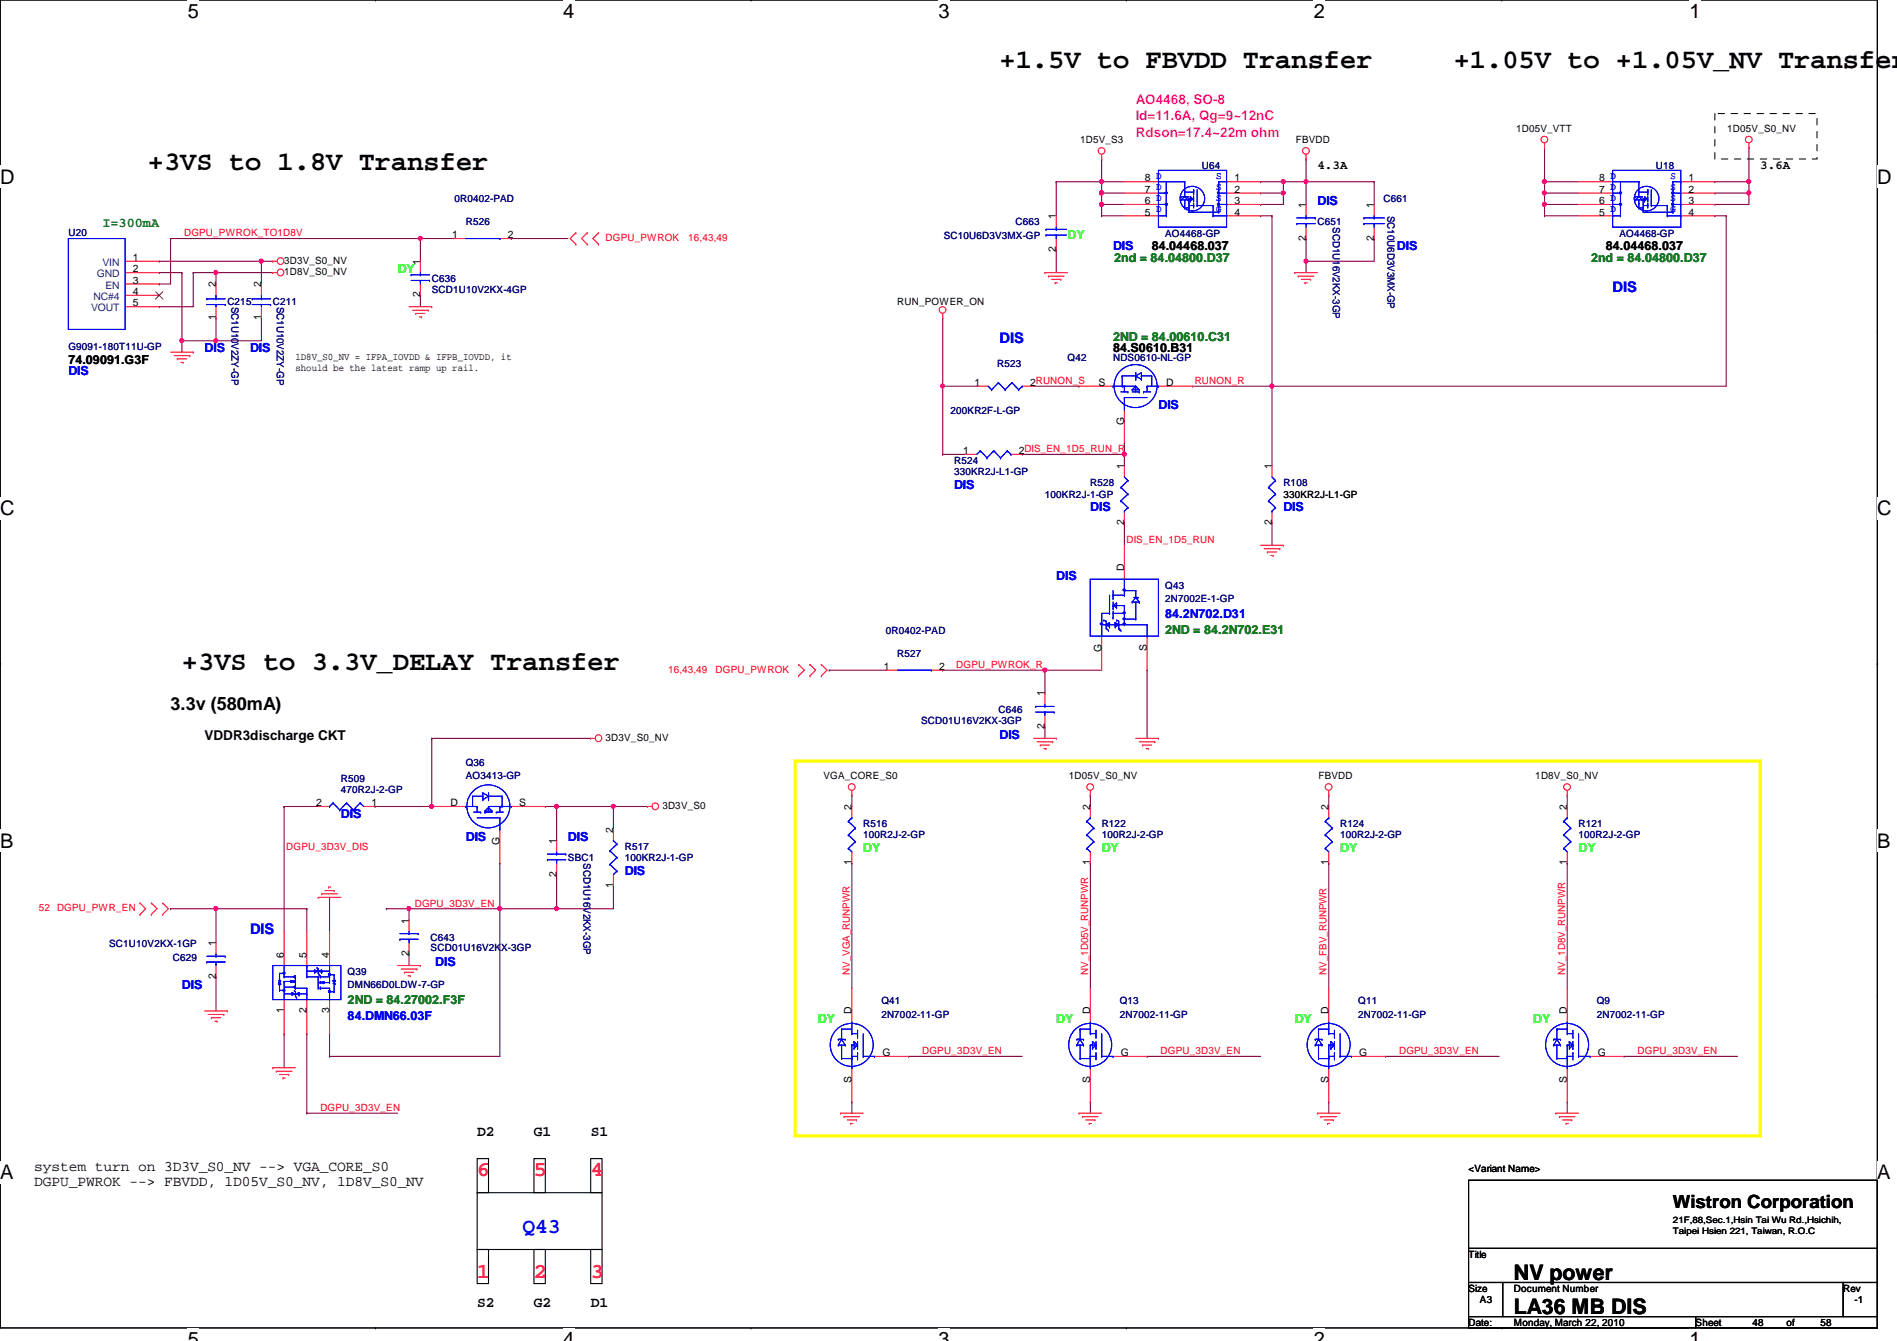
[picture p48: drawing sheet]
<svg xmlns="http://www.w3.org/2000/svg" width="297mm" height="210mm" viewBox="0 0 297 210" stroke-linecap="round" stroke-linejoin="round" font-family="sans-serif">
<defs><g id="words">
<g font-size="4.2">
<text x="156.5" y="10.7">+1.5V to FBVDD Transfer</text>
<text x="227.6" y="10.7">+1.05V to +1.05V_NV Transfer</text>
<text x="23.2" y="26.7">+3VS to 1.8V Transfer</text>
<text x="28.5" y="104.9">+3VS to 3.3V_DELAY Transfer</text>
</g>
<g font-size="3.3" fill="#f00">
<text x="74.7" y="184.1">6</text>
<text x="83.6" y="184.1">5</text>
<text x="92.5" y="184.1">4</text>
<text x="74.7" y="200.1">1</text>
<text x="83.6" y="200.1">2</text>
<text x="92.5" y="200.1">3</text>
</g>
<text font-size="3.3" fill="#00f" x="81.8" y="193">Q43</text>
<g font-size="3.3">
<text x="237.1" y="200.3">NV power</text>
<text x="237.1" y="205.7">LA36 MB DIS</text>
</g>
<g font-size="3.1">
<text x="29.4" y="2.8">5</text>
<text x="88.2" y="2.8">4</text>
<text x="147" y="2.8">3</text>
<text x="205.7" y="2.8">2</text>
<text x="264.5" y="2.8">1</text>
<text x="0" y="28.7">D</text>
<text x="294" y="28.7">D</text>
<text x="0" y="80.7">C</text>
<text x="294" y="80.7">C</text>
<text x="0" y="132.7">B</text>
<text x="294" y="132.7">B</text>
<text x="0" y="184.6">A</text>
<text x="294" y="184.6">A</text>
<text x="29.4" y="210.7">5</text>
<text x="88.2" y="210.7">4</text>
<text x="147" y="210.7">3</text>
<text x="205.7" y="210.7">2</text>
<text x="264.5" y="210.7">1</text>
</g>
<g font-size="2.8">
<text x="26.7" y="111.1">3.3v (580mA)</text>
<text x="262" y="189.1">Wistron Corporation</text>
</g>
<g font-size="2.3" fill="#00f">
<text x="252.5" y="45.7">DIS</text>
<text x="156.5" y="53.7">DIS</text>
<text x="175.3" y="92.5">.</text>
<text x="171.8" y="97.9">.</text>
<text x="175.3" y="96.1">.</text>
<text x="175.3" y="97">.</text>
<text x="175.3" y="97.9">.</text>
<text x="39.2" y="146.1">DIS</text>
</g>
<g font-size="2.3">
<text x="74.7" y="177.9">D2</text>
<text x="83.6" y="177.9">G1</text>
<text x="92.5" y="177.9">S1</text>
<text x="5.4" y="183.2">system turn on 3D3V_S0_NV --&gt; VGA_CORE_S0</text>
<text x="5.4" y="185.7">DGPU_PWROK --&gt; FBVDD, 1D05V_S0_NV, 1D8V_S0_NV</text>
<text x="74.7" y="204.6">S2</text>
<text x="83.6" y="204.6">G2</text>
<text x="92.5" y="204.6">D1</text>
</g>
<g font-size="2.1" fill="#f0f">
<text x="177.8" y="16.2">AO4468, SO-8</text>
<text x="177.8" y="18.8">Id=11.6A, Qg=9~12nC</text>
<text x="177.8" y="21.4">Rdson=17.4~22m ohm</text>
</g>
<text font-size="2.1" fill="#008000" x="16" y="35.5">I=300mA</text>
<text font-size="2.1" x="32" y="115.8">VDDR3discharge CKT</text>
<g font-size="1.9">
<text x="206.3" y="26.5">4.3A</text>
<text x="275.6" y="26.5">3.6A</text>
<text x="180.3" y="39.2">84.04468.037</text>
<text x="251.5" y="39.2">84.04468.037</text>
<text x="10.7" y="56.9">74.09091.G3F</text>
<text x="174.3" y="55.2">84.S0610.B31</text>
</g>
<g font-size="1.9" fill="#00f">
<text x="206.3" y="32">DIS</text>
<text x="174.3" y="39.2">DIS</text>
<text x="218.7" y="39.2">DIS</text>
<text x="10.7" y="58.7">DIS</text>
<text x="32" y="55.2">DIS</text>
<text x="39.2" y="55.2">DIS</text>
<text x="181.4" y="64.1">DIS</text>
<text x="149.4" y="76.5">DIS</text>
<text x="170.7" y="80.1">DIS</text>
<text x="201" y="80.1">DIS</text>
<text x="165.4" y="90.7">DIS</text>
<text x="182.5" y="96.8">84.2N702.D31</text>
<text x="156.5" y="115.6">DIS</text>
<text x="53.4" y="128.1">DIS</text>
<text x="72.9" y="131.6">DIS</text>
<text x="88.9" y="131.6">DIS</text>
<text x="97.8" y="136.9">DIS</text>
<text x="28.5" y="154.7">DIS</text>
<text x="68.2" y="151.2">DIS</text>
<text x="54.4" y="159.7">84.DMN66.03F</text>
</g>
<g font-size="1.9" fill="#0f0">
<text x="167.2" y="37.4">DY</text>
<text x="62.3" y="42.7">DY</text>
<text x="135.2" y="133.4">DY</text>
<text x="172.5" y="133.4">DY</text>
<text x="209.8" y="133.4">DY</text>
<text x="247.2" y="133.4">DY</text>
<text x="128.1" y="160.1">DY</text>
<text x="165.4" y="160.1">DY</text>
<text x="202.7" y="160.1">DY</text>
<text x="240.1" y="160.1">DY</text>
</g>
<g font-size="1.9" fill="#008000">
<text x="174.5" y="40.9">2nd = 84.04800.D37</text>
<text x="249.1" y="40.9">2nd = 84.04800.D37</text>
<text x="174.3" y="53.4">2ND = 84.00610.C31</text>
<text x="182.5" y="99.3">2ND = 84.2N702.E31</text>
<text x="54.4" y="157.2">2ND = 84.27002.F3F</text>
</g>
<g font-size="1.6">
<text x="169.1" y="22.4">1D5V_S3</text>
<text x="202.9" y="22.4">FBVDD</text>
<text x="237.4" y="20.7">1D05V_VTT</text>
<text x="270.5" y="20.7">1D05V_S0_NV</text>
<text x="179.3" y="28.4">8 D</text>
<text x="193.3" y="28.4">1</text>
<text x="250.4" y="28.4">8 D</text>
<text x="264.4" y="28.4">1</text>
<text x="165.4" y="34.3" transform="rotate(-90 165.4 34.3)">1</text>
<text x="179.3" y="33.7">5</text>
<text x="179.3" y="32">6</text>
<text x="179.3" y="30.2">7</text>
<text x="193.3" y="30.2">2</text>
<text x="193.3" y="32">3</text>
<text x="193.3" y="33.7">4</text>
<text x="204.5" y="32.6" transform="rotate(-90 204.5 32.6)">1</text>
<text x="215.1" y="32.6" transform="rotate(-90 215.1 32.6)">1</text>
<text x="250.4" y="33.7">5</text>
<text x="250.4" y="32">6</text>
<text x="250.4" y="30.2">7</text>
<text x="264.4" y="30.2">2</text>
<text x="264.4" y="32">3</text>
<text x="264.4" y="33.7">4</text>
<text x="20.8" y="40.9">1</text>
<text x="44.5" y="41.3">3D3V_S0_NV</text>
<text x="65.8" y="41.4" transform="rotate(-90 65.8 41.4)">1</text>
<text x="70.8" y="37.3">1</text>
<text x="79.5" y="37.3">2</text>
<text x="165.4" y="39.5" transform="rotate(-90 165.4 39.5)">2</text>
<text x="204.5" y="37.7" transform="rotate(-90 204.5 37.7)">2</text>
<text x="215.1" y="37.7" transform="rotate(-90 215.1 37.7)">2</text>
<text x="20.8" y="42.6">2</text>
<text x="20.8" y="44.4">3</text>
<text x="20.8" y="46.2">4</text>
<text x="20.8" y="48">5</text>
<text x="33.8" y="45" transform="rotate(-90 33.8 45)">2</text>
<text x="40.9" y="45" transform="rotate(-90 40.9 45)">2</text>
<text x="44.5" y="43.1">1D8V_S0_NV</text>
<text x="65.8" y="46.6" transform="rotate(-90 65.8 46.6)">2</text>
<text x="140.5" y="47.7">RUN_POWER_ON</text>
<text x="33.8" y="50.1" transform="rotate(-90 33.8 50.1)">1</text>
<text x="40.9" y="50.1" transform="rotate(-90 40.9 50.1)">1</text>
<text x="46.3" y="56.3">1D8V_S0_NV = IFPA_IOVDD &amp; IFPB_IOVDD, it</text>
<text x="46.3" y="58">should be the latest ramp up rail.</text>
<text x="152.6" y="60.4">1</text>
<text x="161.3" y="60.4">2RUNON_S</text>
<text x="172" y="60.4">S</text>
<text x="182.6" y="60.4">D</text>
<text x="150.8" y="71.1">1</text>
<text x="159.5" y="71.1">2DIS_EN_1D5_RUN_R</text>
<text x="176" y="66.5" transform="rotate(-90 176 66.5)">G</text>
<text x="176" y="73.4" transform="rotate(-90 176 73.4)">1</text>
<text x="199.1" y="73.4" transform="rotate(-90 199.1 73.4)">1</text>
<text x="201" y="77.9">330KR2J-L1-GP</text>
<text x="176" y="82.1" transform="rotate(-90 176 82.1)">2</text>
<text x="199.1" y="82.1" transform="rotate(-90 199.1 82.1)">2</text>
<text x="176" y="89.5" transform="rotate(-90 176 89.5)">D</text>
<text x="179.6" y="101.9" transform="rotate(-90 179.6 101.9)">S</text>
<text x="138.4" y="104.9">1</text>
<text x="147.1" y="104.9">2</text>
<text x="172.5" y="102.1" transform="rotate(-90 172.5 102.1)">G</text>
<text x="163.6" y="109" transform="rotate(-90 163.6 109)">1</text>
<text x="94.8" y="116">3D3V_S0_NV</text>
<text x="163.6" y="114.1" transform="rotate(-90 163.6 114.1)">2</text>
<text x="128.9" y="122">VGA_CORE_S0</text>
<text x="167.3" y="122">1D05V_S0_NV</text>
<text x="206.5" y="122">FBVDD</text>
<text x="240.4" y="122">1D8V_S0_NV</text>
<text x="49.5" y="126.2">2</text>
<text x="58.2" y="126.2">1</text>
<text x="70.6" y="126.2">D</text>
<text x="81.3" y="126.2">S</text>
<text x="96" y="130.3" transform="rotate(-90 96 130.3)">2</text>
<text x="103.7" y="126.6">3D3V_S0</text>
<text x="133.3" y="126.8" transform="rotate(-90 133.3 126.8)">2</text>
<text x="170.7" y="126.8" transform="rotate(-90 170.7 126.8)">2</text>
<text x="208" y="126.8" transform="rotate(-90 208 126.8)">2</text>
<text x="245.4" y="126.8" transform="rotate(-90 245.4 126.8)">2</text>
<text x="78.2" y="132.3" transform="rotate(-90 78.2 132.3)">G</text>
<text x="87.1" y="137.2" transform="rotate(-90 87.1 137.2)">2</text>
<text x="87.1" y="132.1" transform="rotate(-90 87.1 132.1)">1</text>
<text x="133.3" y="135.5" transform="rotate(-90 133.3 135.5)">1</text>
<text x="170.7" y="135.5" transform="rotate(-90 170.7 135.5)">1</text>
<text x="208" y="135.5" transform="rotate(-90 208 135.5)">1</text>
<text x="245.4" y="135.5" transform="rotate(-90 245.4 135.5)">1</text>
<text x="96" y="139" transform="rotate(-90 96 139)">1</text>
<text x="33.8" y="148.1" transform="rotate(-90 33.8 148.1)">1</text>
<text x="44.4" y="149.9" transform="rotate(-90 44.4 149.9)">6</text>
<text x="48" y="149.9" transform="rotate(-90 48 149.9)">5</text>
<text x="51.6" y="149.9" transform="rotate(-90 51.6 149.9)">4</text>
<text x="64" y="149.7" transform="rotate(-90 64 149.7)">2</text>
<text x="64" y="144.6" transform="rotate(-90 64 144.6)">1</text>
<text x="33.8" y="153.2" transform="rotate(-90 33.8 153.2)">2</text>
<text x="44.4" y="158.6" transform="rotate(-90 44.4 158.6)">1</text>
<text x="48" y="158.6" transform="rotate(-90 48 158.6)">2</text>
<text x="51.6" y="158.6" transform="rotate(-90 51.6 158.6)">3</text>
<text x="133.3" y="158.8" transform="rotate(-90 133.3 158.8)">D</text>
<text x="170.7" y="158.8" transform="rotate(-90 170.7 158.8)">D</text>
<text x="208" y="158.8" transform="rotate(-90 208 158.8)">D</text>
<text x="245.4" y="158.8" transform="rotate(-90 245.4 158.8)">D</text>
<text x="138.2" y="165.3">G</text>
<text x="175.5" y="165.3">G</text>
<text x="212.8" y="165.3">G</text>
<text x="250.2" y="165.3">G</text>
<text x="133.3" y="169.5" transform="rotate(-90 133.3 169.5)">S</text>
<text x="170.7" y="169.5" transform="rotate(-90 170.7 169.5)">S</text>
<text x="208" y="169.5" transform="rotate(-90 208 169.5)">S</text>
<text x="245.4" y="169.5" transform="rotate(-90 245.4 169.5)">S</text>
<text x="230" y="183.5">&lt;Variant Name&gt;</text>
<text x="230" y="196.8">Title</text>
<text x="230" y="202.2">Size</text>
<text x="231.7" y="204">A3</text>
<text x="237.1" y="202.2">Document Number</text>
<text x="288.6" y="202.2">Rev</text>
<text x="290.4" y="204">-1</text>
<text x="230" y="207.5">Date:</text>
<text x="237.1" y="207.5">Monday, March 22, 2010</text>
<text x="265.5" y="207.5">Sheet</text>
<text x="274.4" y="207.5">48</text>
<text x="279.7" y="207.5">of</text>
<text x="285.1" y="207.5">58</text>
</g>
<g font-size="1.6" fill="#00f">
<text x="181.1" y="29.7">D</text>
<text x="181.1" y="28.1">D</text>
<text x="190.5" y="28.1">S</text>
<text x="190.5" y="29.7">S</text>
<text x="252.2" y="29.7">D</text>
<text x="252.2" y="28.1">D</text>
<text x="261.6" y="28.1">S</text>
<text x="261.6" y="29.7">S</text>
<text x="181.1" y="33.2">D</text>
<text x="181.1" y="31.5">D</text>
<text x="190.5" y="31.5">S</text>
<text x="190.5" y="33.2">G</text>
<text x="252.2" y="33.2">D</text>
<text x="252.2" y="31.5">D</text>
<text x="261.6" y="31.5">S</text>
<text x="261.6" y="33.2">G</text>
</g>
<g font-size="1.6" fill="#000080">
<text x="188.2" y="26.5">U64</text>
<text x="259.3" y="26.5">U18</text>
<text x="71.2" y="31.7">0R0402-PAD</text>
<text x="72.9" y="35.2">R526</text>
<text x="159" y="35.2">C663</text>
<text x="206.3" y="35.2">C651</text>
<text x="208.7" y="35.6" transform="rotate(90 208.7 35.6)">SCD1U16V2KX-3GP</text>
<text x="216.6" y="31.7">C661</text>
<text x="217.3" y="33.8" transform="rotate(90 217.3 33.8)">SC10U6D3V3MX-GP</text>
<text x="10.7" y="37">U20</text>
<text x="147.8" y="37.3">SC10U6D3V3MX-GP</text>
<text x="182.5" y="37.2">AO4468-GP</text>
<text x="253.6" y="37.2">AO4468-GP</text>
<text x="35.6" y="47.7">C215</text>
<text x="42.7" y="47.7">C211</text>
<text x="67.6" y="44.1">C636</text>
<text x="67.6" y="45.9">SCD1U10V2KX-4GP</text>
<text x="36.2" y="48" transform="rotate(90 36.2 48)">SC1U10V2ZY-GP</text>
<text x="43.3" y="48" transform="rotate(90 43.3 48)">SC1U10V2ZY-GP</text>
<text x="10.7" y="54.8">G9091-180T11U-GP</text>
<text x="156.2" y="57.4">R523</text>
<text x="167.2" y="56.6">Q42</text>
<text x="174.3" y="56.6">NDS0610-NL-GP</text>
<text x="148.8" y="64.7">200KR2F-L-GP</text>
<text x="149.4" y="72.6">R524</text>
<text x="149.4" y="74.3">330KR2J-L1-GP</text>
<text x="163.6" y="77.9">100KR2J-1-GP</text>
<text x="170.7" y="76.1">R528</text>
<text x="201" y="76.1">R108</text>
<text x="182.5" y="92.1">Q43</text>
<text x="182.5" y="94.2">2N7002E-1-GP</text>
<text x="138.7" y="99.2">0R0402-PAD</text>
<text x="140.5" y="102.8">R527</text>
<text x="144.2" y="113.3">SCD01U16V2KX-3GP</text>
<text x="156.3" y="111.7">C646</text>
<text x="72.9" y="119.8">Q36</text>
<text x="53.4" y="122.3">R509</text>
<text x="53.4" y="124.1">470R2J-2-GP</text>
<text x="72.9" y="122">AO3413-GP</text>
<text x="135.2" y="129.5">R516</text>
<text x="135.2" y="131.2">100R2J-2-GP</text>
<text x="172.5" y="129.5">R122</text>
<text x="172.5" y="131.2">100R2J-2-GP</text>
<text x="209.8" y="129.5">R124</text>
<text x="209.8" y="131.2">100R2J-2-GP</text>
<text x="247.2" y="129.5">R121</text>
<text x="247.2" y="131.2">100R2J-2-GP</text>
<text x="88.9" y="134.8">SBC1</text>
<text x="91.4" y="135.1" transform="rotate(90 91.4 135.1)">SCD1U16V2KX-3GP</text>
<text x="97.8" y="133">R517</text>
<text x="97.8" y="134.8">100KR2J-1-GP</text>
<text x="17.1" y="148.3">SC1U10V2KX-1GP</text>
<text x="67.4" y="147.2">C643</text>
<text x="67.4" y="148.8">SCD01U16V2KX-3GP</text>
<text x="27" y="150.5">C629</text>
<text x="54.4" y="152.6">Q39</text>
<text x="54.4" y="154.7">DMN66D0LDW-7-GP</text>
<text x="138" y="157.2">Q41</text>
<text x="138" y="159.3">2N7002-11-GP</text>
<text x="175.3" y="157.2">Q13</text>
<text x="175.3" y="159.3">2N7002-11-GP</text>
<text x="212.7" y="157.2">Q11</text>
<text x="212.7" y="159.3">2N7002-11-GP</text>
<text x="250" y="157.2">Q9</text>
<text x="250" y="159.3">2N7002-11-GP</text>
</g>
<g font-size="1.6" fill="#004080">
<text x="16" y="41.6">VIN</text>
<text x="14.6" y="46.9">NC#4</text>
<text x="15.2" y="43.4">GND</text>
<text x="16.5" y="45.2">EN</text>
<text x="14.3" y="48.7">VOUT</text>
</g>
<g font-size="1.6" fill="#f00">
<text x="28.8" y="37">DGPU_PWROK_TO1D8V</text>
<text x="94.8" y="37.7">DGPU_PWROK</text>
<text x="107.8" y="37.7">16,43,49</text>
<text x="187.1" y="60.1">RUNON_R</text>
<text x="176.4" y="85">DIS_EN_1D5_RUN</text>
<text x="104.6" y="105.3">16,43,49</text>
<text x="112.1" y="105.3">DGPU_PWROK</text>
<text x="149.7" y="104.6">DGPU_PWROK_R</text>
<text x="44.8" y="133">DGPU_3D3V_DIS</text>
<text x="6.1" y="142.6">52 DGPU_PWR_EN</text>
<text x="64.9" y="141.9">DGPU_3D3V_EN</text>
<text x="133.1" y="152.6" transform="rotate(-90 133.1 152.6)">NV_VGA_RUNPWR</text>
<text x="170.4" y="152.6" transform="rotate(-90 170.4 152.6)">NV_1D05V_RUNPWR</text>
<text x="207.7" y="152.6" transform="rotate(-90 207.7 152.6)">NV_FBV_RUNPWR</text>
<text x="245.1" y="152.6" transform="rotate(-90 245.1 152.6)">NV_1D8V_RUNPWR</text>
<text x="144.4" y="165">DGPU_3D3V_EN</text>
<text x="181.7" y="165">DGPU_3D3V_EN</text>
<text x="219.1" y="165">DGPU_3D3V_EN</text>
<text x="256.4" y="165">DGPU_3D3V_EN</text>
<text x="50.2" y="173.9">DGPU_3D3V_EN</text>
</g>
<g font-size="1.4">
<text x="262" y="191.4">21F,88,Sec.1,Hsin Tai Wu Rd.,Hsichih,</text>
<text x="262" y="193.2">Taipei Hsien 221, Taiwan, R.O.C</text>
</g>
</g></defs>
<path d="M0 0h294v207.9h-294z" fill="none" stroke="#000" stroke-width=".17"/>
<g fill="#fff">
<path d="M29.4 0h1.8v3.5h-1.8z"/>
<path d="M29.4 207.9h1.8v2h-1.8z"/>
</g>
<path d="M58.8 0h.1M58.8 207.9h.1" fill="none" stroke="#000" stroke-width=".17"/>
<g fill="#fff">
<path d="M88.2 0h1.7v3.5h-1.7z"/>
<path d="M88.2 207.9h1.7v2h-1.7z"/>
</g>
<path d="M117.6 0h.1M117.6 207.9h.1" fill="none" stroke="#000" stroke-width=".17"/>
<g fill="#fff">
<path d="M147 0h1.7v3.5h-1.7z"/>
<path d="M147 207.9h1.7v2h-1.7z"/>
</g>
<path d="M176.4 0h.1M176.4 207.9h.1" fill="none" stroke="#000" stroke-width=".17"/>
<g fill="#fff">
<path d="M205.7 0h1.8v3.5h-1.8z"/>
<path d="M205.7 207.9h1.8v2h-1.8z"/>
</g>
<path d="M235.2 0h.1M235.2 207.9h.1" fill="none" stroke="#000" stroke-width=".17"/>
<g fill="#fff">
<path d="M264.5 0h1.8v3.5h-1.8z"/>
<path d="M264.5 207.9h1.8v2h-1.8z"/>
<path d="M0 26h2.3v3.4h-2.3z"/>
<path d="M294 26h2.2v3.4h-2.2z"/>
<path d="M0 77.9h2.3v3.5h-2.3z"/>
<path d="M294 77.9h2.2v3.5h-2.2z"/>
</g>
<path d="M0 51.9h.1M294 51.9h.1" fill="none" stroke="#000" stroke-width=".17"/>
<g fill="#fff">
<path d="M0 129.9h2.1v3.4h-2.1z"/>
<path d="M294 129.9h2v3.4h-2z"/>
</g>
<path d="M0 103.9h.1M294 103.9h.1" fill="none" stroke="#000" stroke-width=".17"/>
<path d="M0 103.9h.1M294 103.9h.1" fill="none" stroke="#000" stroke-width=".16"/>
<g fill="#fff">
<path d="M0 181.8h2.1v3.5h-2.1z"/>
<path d="M294 181.8h2v3.5h-2z"/>
</g>
<path d="M0 155.9h.1M294 155.9h.1" fill="none" stroke="#000" stroke-width=".17"/>
<path d="M65.8 37.3h.1M65.8 37.3h5.4M30.3 42.7h.1M30.3 42.7h3.5" fill="none" stroke="#800040" stroke-width=".17"/>
<circle cx="65.8" cy="37.3" r=".32" fill="#f0f"/>
<circle cx="65.8" cy="37.3" r=".32" fill="none" stroke="#f0f" stroke-width=".17"/>
<path d="M33.8 42.7h.1M33.8 42.7h8.9" fill="none" stroke="#800040" stroke-width=".17"/>
<circle cx="33.8" cy="42.6" r=".32" fill="#f0f"/>
<circle cx="33.8" cy="42.6" r=".32" fill="none" stroke="#f0f" stroke-width=".17"/>
<path d="M30.3 42.7h.1M30.3 42.7v5.3M33.8 53.3h.1M40.9 49.8h.1M40.9 49.8v3.5h-7.1" fill="none" stroke="#800040" stroke-width=".17"/>
<circle cx="33.8" cy="53.3" r=".32" fill="#f0f"/>
<circle cx="33.8" cy="53.3" r=".32" fill="none" stroke="#f0f" stroke-width=".17"/>
<path d="M24.9 42.7h.1M24.9 42.7h3.6M28.5 53.3h.1M28.5 53.3v1.8M33.8 49.8h.1M33.8 49.8v3.5h-5.3M40.9 40.9h.1M40.9 40.9h1.8" fill="none" stroke="#800040" stroke-width=".17"/>
<circle cx="28.5" cy="53.3" r=".32" fill="#f0f"/>
<circle cx="28.5" cy="53.3" r=".32" fill="none" stroke="#f0f" stroke-width=".17"/>
<path d="M28.5 42.7h.1M28.5 42.7v10.6M33.8 42.7h.1M33.8 42.7v1.7M40.9 40.9h.1M40.9 40.9v3.5" fill="none" stroke="#800040" stroke-width=".17"/>
<circle cx="40.9" cy="40.9" r=".32" fill="#f0f"/>
<circle cx="40.9" cy="40.9" r=".32" fill="none" stroke="#f0f" stroke-width=".17"/>
<path d="M26.7 37.3h.1M26.7 37.3v7.1h-1.8M80 37.3h.1M80 37.3h8.9M241.8 28.4h.1M241.8 28.4h5.4M241.8 28.4v1.8M24.9 44.4h.1M24.9 40.9h.1M24.9 48h.1M24.9 40.9h16M24.9 48h5.4" fill="none" stroke="#800040" stroke-width=".17"/>
<circle cx="241.8" cy="28.4" r=".32" fill="#f0f"/>
<circle cx="241.8" cy="28.4" r=".32" fill="none" stroke="#f0f" stroke-width=".17"/>
<path d="M273.9 28.4h.1M273.9 28.4v1.8" fill="none" stroke="#800040" stroke-width=".17"/>
<circle cx="273.8" cy="28.4" r=".32" fill="#f0f"/>
<circle cx="273.8" cy="28.4" r=".32" fill="none" stroke="#f0f" stroke-width=".17"/>
<path d="M241.8 30.2h.1M241.8 32h.1M241.8 30.2h5.4M241.8 32v1.8M268.5 28.4h.1M268.5 30.2h.1M268.5 30.2h5.4M273.9 23.1h.1M273.9 23.1v5.3h-5.4M199.2 60.5h.1M199.2 60.5h71.1" fill="none" stroke="#800040" stroke-width=".17"/>
<circle cx="273.8" cy="30.2" r=".32" fill="#f0f"/>
<circle cx="273.8" cy="30.2" r=".32" fill="none" stroke="#f0f" stroke-width=".17"/>
<path d="M241.8 30.2h.1M241.8 30.2v1.8M268.5 32h.1M273.9 30.2h.1M273.9 30.2v1.8h-5.4M65.8 46.2h.1M65.8 46.2v1.8" fill="none" stroke="#800040" stroke-width=".17"/>
<circle cx="241.8" cy="30.2" r=".32" fill="#f0f"/>
<circle cx="241.8" cy="30.2" r=".32" fill="none" stroke="#f0f" stroke-width=".17"/>
<g fill="none" stroke="#800040" stroke-width=".17">
<path d="M26.7 37.3h.1M26.7 37.3h39.1M65.8 37.3h.1M65.8 37.3v3.6M204.5 28.4h.1M204.5 28.4h10.7M215.2 28.4h.1M215.2 28.4v3.6M241.8 32h.1M241.8 32h5.4M268.5 33.8h.1M268.5 33.8h1.8"/>
<path d="M270.3 33.8h.1M270.3 33.8v26.7M129.8 104.9h.1M129.8 104.9h8.9"/>
</g>
<circle cx="241.8" cy="32" r=".32" fill="#f0f"/>
<circle cx="241.8" cy="32" r=".32" fill="none" stroke="#f0f" stroke-width=".17"/>
<path d="M186.7 60.5h.1M186.7 60.5h12.5" fill="none" stroke="#800040" stroke-width=".17"/>
<circle cx="199.2" cy="60.4" r=".32" fill="#f0f"/>
<circle cx="199.2" cy="60.4" r=".32" fill="none" stroke="#f0f" stroke-width=".17"/>
<path d="M197.4 33.8h.1M197.4 33.8h1.8M199.2 33.8h.1M199.2 33.8v39.1M201 28.4h.1M201 28.4v1.8M201 28.4h3.5M199.2 60.5h.1M199.2 81.8h.1M199.2 81.8v3.5" fill="none" stroke="#800040" stroke-width=".17"/>
<circle cx="200.9" cy="28.4" r=".32" fill="#f0f"/>
<circle cx="200.9" cy="28.4" r=".32" fill="none" stroke="#f0f" stroke-width=".17"/>
<path d="M197.4 28.4h.1M197.4 32h.1M197.4 30.2h.1M197.4 28.4h3.6M197.4 30.2h3.6M201 30.2h.1M201 30.2v1.8h-3.6M204.5 24.9h.1M204.5 24.9v3.5" fill="none" stroke="#800040" stroke-width=".17"/>
<circle cx="200.9" cy="30.2" r=".32" fill="#f0f"/>
<circle cx="200.9" cy="30.2" r=".32" fill="none" stroke="#f0f" stroke-width=".17"/>
<path d="M204.5 28.4h.1M204.5 28.4v3.6" fill="none" stroke="#800040" stroke-width=".17"/>
<circle cx="204.5" cy="28.4" r=".32" fill="#f0f"/>
<circle cx="204.5" cy="28.4" r=".32" fill="none" stroke="#f0f" stroke-width=".17"/>
<path d="M204.5 40.9h.1M204.5 40.9v1.8" fill="none" stroke="#800040" stroke-width=".17"/>
<circle cx="204.5" cy="40.9" r=".32" fill="#f0f"/>
<circle cx="204.5" cy="40.9" r=".32" fill="none" stroke="#f0f" stroke-width=".17"/>
<path d="M165.4 28.4h.1M172.5 24.9h.1M172.5 30.2h.1M172.5 24.9v3.5h-7.1M172.5 30.2v1.8" fill="none" stroke="#800040" stroke-width=".17"/>
<circle cx="172.5" cy="30.2" r=".32" fill="#f0f"/>
<circle cx="172.5" cy="30.2" r=".32" fill="none" stroke="#f0f" stroke-width=".17"/>
<path d="M172.5 28.4h.1M172.5 28.4h3.6" fill="none" stroke="#800040" stroke-width=".17"/>
<circle cx="172.5" cy="28.4" r=".32" fill="#f0f"/>
<circle cx="172.5" cy="28.4" r=".32" fill="none" stroke="#f0f" stroke-width=".17"/>
<path d="M172.5 28.4h.1M172.5 28.4v1.8" fill="none" stroke="#800040" stroke-width=".17"/>
<circle cx="172.5" cy="30.2" r=".32" fill="#f0f"/>
<circle cx="172.5" cy="30.2" r=".32" fill="none" stroke="#f0f" stroke-width=".17"/>
<path d="M172.5 33.8h.1M172.5 30.2h.1M172.5 32h.1M172.5 33.8h3.6M172.5 30.2h3.6M172.5 32v1.8M172.5 32h3.6" fill="none" stroke="#800040" stroke-width=".17"/>
<circle cx="172.5" cy="32" r=".32" fill="#f0f"/>
<circle cx="172.5" cy="32" r=".32" fill="none" stroke="#f0f" stroke-width=".17"/>
<path d="M165.4 28.4h.1M165.4 39.1h.1M165.4 28.4v5.4M165.4 39.1v3.6M147.6 71.1h.1M147.6 60.5h.1M147.6 71.1h3.6M147.6 60.5v10.6M176.1 71.1h.1M176.1 69.3h.1M176.1 69.3v3.6" fill="none" stroke="#800040" stroke-width=".17"/>
<circle cx="147.6" cy="60.4" r=".32" fill="#f0f"/>
<circle cx="147.6" cy="60.4" r=".32" fill="none" stroke="#f0f" stroke-width=".17"/>
<path d="M160.1 71.1h.1M160.1 71.1h16" fill="none" stroke="#800040" stroke-width=".17"/>
<circle cx="176" cy="71.1" r=".32" fill="#f0f"/>
<circle cx="176" cy="71.1" r=".32" fill="none" stroke="#f0f" stroke-width=".17"/>
<path d="M163.6 104.9h.1M163.6 104.9h8.9" fill="none" stroke="#800040" stroke-width=".17"/>
<circle cx="163.6" cy="104.9" r=".32" fill="#f0f"/>
<circle cx="163.6" cy="104.9" r=".32" fill="none" stroke="#f0f" stroke-width=".17"/>
<g fill="none" stroke="#800040" stroke-width=".17">
<path d="M204.5 37.3h.1M204.5 37.3v3.6M215.2 37.3h.1M215.2 37.3v3.6h-10.7M241.8 23.1h.1M241.8 33.8h.1M241.8 23.1v5.3M241.8 33.8h5.4M147.6 49.8h.1M147.6 49.8v10.7M204.5 40.9h.1M147.6 60.5h.1"/>
<path d="M147.6 60.5h5.3M161.8 60.5h7.1M168.9 60.5h.1M176.1 81.8h.1M176.1 81.8v3.5M67.6 115.6h.1M67.6 115.6v10.6M147.6 104.9h.1M147.6 104.9h16v3.6M163.6 113.8h.1M163.6 108.5h.1M163.6 113.8v1.8"/>
<path d="M179.6 104.9h.1M179.6 104.9v10.7M133.4 124.5h.1M133.4 135.1h.1M133.4 124.5v1.7M133.4 135.1v19.6M170.7 124.5h.1M170.7 135.1h.1M170.7 124.5v1.7M170.7 135.1v19.6M208.1 124.5h.1M208.1 135.1h.1"/>
<path d="M208.1 124.5v1.7M208.1 135.1v19.6M245.4 124.5h.1M245.4 135.1h.1M245.4 124.5v1.7M245.4 135.1v19.6M51.6 140.5h.1M51.6 140.5v5.3M44.5 161.8h.1M44.5 161.8v5.3M133.4 172.5h.1M133.4 172.5v1.7"/>
<path d="M142.3 165.4h.1M142.3 165.4h17.8M170.7 172.5h.1M170.7 172.5v1.7M179.6 165.4h.1M179.6 165.4h17.8M208.1 172.5h.1M208.1 172.5v1.7M217 165.4h.1M217 165.4h17.7M245.4 172.5h.1M245.4 172.5v1.7"/>
<path d="M254.3 165.4h.1M254.3 165.4h17.8"/>
</g>
<circle cx="67.6" cy="126.2" r=".32" fill="#f0f"/>
<circle cx="67.6" cy="126.2" r=".32" fill="none" stroke="#f0f" stroke-width=".17"/>
<path d="M87.2 126.2h.1M87.2 126.2h8.9M78.3 142.2h.1M78.3 142.2v23.2" fill="none" stroke="#800040" stroke-width=".17"/>
<circle cx="78.2" cy="142.2" r=".32" fill="#f0f"/>
<circle cx="78.2" cy="142.2" r=".32" fill="none" stroke="#f0f" stroke-width=".17"/>
<path d="M44.5 126.2h.1M44.5 126.2h5.3M44.5 126.2v19.6M58.7 126.2h.1M58.7 126.2h8.9M96.1 138.7h.1M96.1 126.2h.1M96.1 126.2h5.3M96.1 126.2v3.6M96.1 138.7v3.5" fill="none" stroke="#800040" stroke-width=".17"/>
<circle cx="96" cy="126.2" r=".32" fill="#f0f"/>
<circle cx="96" cy="126.2" r=".32" fill="none" stroke="#f0f" stroke-width=".17"/>
<path d="M67.6 115.6h.1M67.6 115.6h24.9M78.3 135.1h.1M78.3 135.1v7.1h-14.3M64 142.2h.1M64 142.2v1.8M87.2 142.2h.1M87.2 142.2h8.9M51.6 161.8h.1M51.6 165.4h.1M51.6 161.8v3.6M51.6 165.4h26.7" fill="none" stroke="#800040" stroke-width=".17"/>
<circle cx="87.1" cy="142.2" r=".32" fill="#f0f"/>
<circle cx="87.1" cy="142.2" r=".32" fill="none" stroke="#f0f" stroke-width=".17"/>
<path d="M60.5 142.2h.1M60.5 142.2h3.5M64 149.4h.1M64 149.4v1.7" fill="none" stroke="#800040" stroke-width=".17"/>
<circle cx="64" cy="142.2" r=".32" fill="#f0f"/>
<circle cx="64" cy="142.2" r=".32" fill="none" stroke="#f0f" stroke-width=".17"/>
<path d="M33.8 142.2h.1M33.8 142.2h14.2M48 142.2h.1M48 142.2v3.6M48 161.8h.1M48 174.2h.1M48 161.8v12.4M48 174.2h14.3" fill="none" stroke="#800040" stroke-width=".17"/>
<circle cx="33.8" cy="142.2" r=".32" fill="#f0f"/>
<circle cx="33.8" cy="142.2" r=".32" fill="none" stroke="#f0f" stroke-width=".17"/>
<path d="M87.2 126.2h.1M87.2 126.2v5.4M26.7 142.2h.1M26.7 142.2h7.1M33.8 142.2h.1M33.8 152.9h.1M33.8 142.2v5.4M33.8 152.9v5.3" fill="none" stroke="#800040" stroke-width=".17"/>
<circle cx="87.1" cy="126.2" r=".32" fill="#f0f"/>
<circle cx="87.1" cy="126.2" r=".32" fill="none" stroke="#f0f" stroke-width=".17"/>
<path d="M85.4 126.2h.1M85.4 126.2h1.8M87.2 136.9v5.3M78.3 142.2h.1M78.3 142.2h8.9M87.2 142.2h.1" fill="none" stroke="#800040" stroke-width=".17"/>
<g fill="none" stroke="#f00" stroke-width=".17">
<path d="M71.2 37.3h1.7M78.3 37.3h1.7M90.2 36.4h.1M90.2 38.2h.1M90.2 36.4l-.9 .9 .9 .9M91.9 38.2h.1M91.9 36.4h.1M91.9 36.4l-.8 .9 .8 .9M93.7 36.4h.1M93.7 38.2h.1M93.7 36.4l-.9 .9 .9 .9M165.4 33.8v1.8"/>
<path d="M165.4 37.3v1.8M172.5 24.9h.1M172.5 24.2v.7M176.1 28.4h5.3M176.1 30.2h5.3M176.1 32h5.3M176.1 33.8h5.3M192.1 28.4h5.3M192.1 30.2h5.3M192.1 32h5.3M192.1 33.8h5.3M204.5 24.9h.1"/>
<path d="M204.5 24.2v.7M204.5 32v1.8M204.5 35.6v1.7M215.2 32v1.8M215.2 35.6v1.7M241.8 23.1h.1M241.8 22.4v.7M247.2 28.4h5.3M247.2 30.2h5.3M247.2 32h5.3M247.2 33.8h5.3M263.2 28.4h5.3"/>
<path d="M263.2 30.2h5.3M263.2 32h5.3M263.2 33.8h5.3M273.9 23.1h.1M273.9 22.4v.7M19.6 42.7h5.3M19.6 40.9h5.3M19.6 48h5.3M19.6 44.4h5.3M19.6 46.2h5.3M26.7 55.1h3.6M27.3 55.7h2.4"/>
<path d="M27.8 56.2h.1M27.8 56.2h1.4M28.3 56.7h.4M28.7 56.7h.1M29.7 55.7h.1M30.3 55.1h.1M33.8 44.4v1.8M33.8 48v1.8M40.9 44.4v1.8M40.9 48v1.8M42.7 42.7h.1M42.7 40.9h.1"/>
<path d="M42.7 42.7h.7M42.7 40.9h.7M64 48h3.6M64.6 48.6h2.5M65.1 49.1h.1M65.1 49.1h1.4M65.7 49.6h.3M65.8 40.9v1.8M65.8 44.4v1.8M66 49.6h.1M67.1 48.6h.1M67.6 48h.1"/>
<path d="M147.6 49.8h.1M147.6 49.1v.7M163.6 42.7h.1M163.6 42.7h3.6M164.2 43.2h.1M164.2 43.2h2.4M164.7 43.7h1.4M165.2 44.3h.1M165.2 44.3h.4M166.1 43.7h.1M202.7 42.7h.1M202.7 42.7h3.6"/>
<path d="M203.3 43.2h.1M203.3 43.2h2.4M203.8 43.7h1.4M204.3 44.3h.1M204.3 44.3h.4M205.2 43.7h.1M151.2 71.1h1.7M152.9 60.5h1.8M158.3 71.1h1.8M160.1 60.5h1.7M168.9 60.5h5.4M176.1 64v5.3"/>
<path d="M176.1 72.9v1.8M181.4 60.5h5.3M199.2 72.9v1.8M172.5 99.6v5.3M176.1 80v1.8M176.1 85.3v5.4M179.6 99.6v5.3M197.4 85.3h3.6M197.9 85.9h2.5M198.5 86.4h.1M198.5 86.4h1.4M199 87h.3"/>
<path d="M199.2 80v1.8M199.3 87h.1M200.4 85.9h.1M201 85.3h.1M92.5 115.6h.1M92.5 115.6h.7M125 104h.1M125 105.8h.1M125 104l.9 .9-.9 .9M126.8 105.8h.1M126.8 104h.1M126.8 104l.9 .9-.9 .9"/>
<path d="M128.6 104h.1M128.6 105.8h.1M128.6 104l.9 .9-.9 .9M138.7 104.9h1.8M145.8 104.9h1.8M161.8 115.6h3.6M162.4 116.1h2.4M162.9 116.6h.1M162.9 116.6h1.4M163.4 117.2h.4M163.6 108.5v1.7M163.6 112v1.8"/>
<path d="M163.8 117.2h.1M164.8 116.1h.1M165.4 115.6h.1M177.8 115.6h3.6M178.4 116.1h2.4M178.9 116.6h.1M178.9 116.6h1.4M179.4 117.2h.4M179.8 117.2h.1M180.8 116.1h.1M181.4 115.6h.1M49.8 126.2h1.8"/>
<path d="M50.4 139.9h.1M50.4 139.9h2.4M50.9 139.4h1.4M51.4 138.9h.1M51.4 138.9h.4M52.3 139.4h.1M56.9 126.2h1.8M67.6 126.2h5.3M78.3 129.8v5.3M80 126.2h5.4M87.2 131.6v1.7M87.2 135.1v1.8"/>
<path d="M96.1 129.8v1.8M96.1 136.9v1.8M101.4 126.2h.1M101.4 126.2h.7M133.4 124.5h.1M133.4 123.7v.8M133.4 126.2v1.8M133.4 133.3v1.8M170.7 124.5h.1M170.7 123.7v.8M170.7 126.2v1.8M170.7 133.3v1.8"/>
<path d="M208.1 124.5h.1M208.1 123.7v.8M208.1 126.2v1.8M208.1 133.3v1.8M245.4 124.5h.1M245.4 123.7v.8M245.4 126.2v1.8M245.4 133.3v1.8M21.9 141.4h.1M21.9 143.1h.1M21.9 141.4l.9 .8-.9 .9M23.7 143.1h.1"/>
<path d="M23.7 141.4h.1M23.7 141.4l.9 .8-.9 .9M25.5 141.4h.1M25.5 143.1h.1M25.5 141.4l.9 .8-.9 .9M32 158.2h3.6M32.6 158.8h2.4M33.1 159.3h.1M33.1 159.3h1.4M33.7 159.9h.3M33.8 147.6v1.8M33.8 151.1v1.8"/>
<path d="M34 159.9h.1M35 158.8h.1M35.6 158.2h.1M44.5 145.8v5.3M44.5 156.5v5.3M48 145.8v5.3M48 156.5v5.3M49.8 140.5h.1M49.8 140.5h3.6M51.6 145.8v5.3M51.6 156.5v5.3M62.3 151.1h3.5"/>
<path d="M62.8 151.7h2.5M63.3 152.2h.1M63.3 152.2h1.5M63.9 152.7h.3M64 144v1.8M64 147.6v1.8M64.2 152.7h.1M65.3 151.7h.1M65.8 151.1h.1M133.4 154.7v5.3M170.7 154.7v5.3M208.1 154.7v5.3"/>
<path d="M245.4 154.7v5.3M42.7 167.1h.1M42.7 167.1h3.6M43.3 167.7h.1M43.3 167.7h2.4M43.8 168.2h1.4M44.3 168.7h.1M44.3 168.7h.4M45.2 168.2h.1M131.6 174.2h.1M131.6 174.2h3.6M132.2 174.8h.1"/>
<path d="M132.2 174.8h2.4M132.7 175.3h1.4M133.2 175.9h.1M133.2 175.9h.4M133.4 167.1v5.4M134.1 175.3h.1M136.9 165.4h5.4M168.9 174.2h.1M168.9 174.2h3.6M169.5 174.8h.1M169.5 174.8h2.5M170 175.3h1.4"/>
<path d="M170.6 175.9h.1M170.6 175.9h.3M170.7 167.1v5.4M171.4 175.3h.1M174.3 165.4h5.3M206.3 174.2h.1M206.3 174.2h3.5M206.8 174.8h.1M206.8 174.8h2.5M207.3 175.3h1.5M207.9 175.9h.1M207.9 175.9h.3"/>
<path d="M208.1 167.1v5.4M208.8 175.3h.1M211.6 165.4h5.4M243.6 174.2h.1M243.6 174.2h3.6M244.2 174.8h.1M244.2 174.8h2.4M244.7 175.3h1.4M245.2 175.9h.1M245.2 175.9h.4M245.4 167.1v5.4M246.1 175.3h.1"/>
<path d="M249 165.4h5.3"/>
<circle cx="172.5" cy="23.6" r=".52"/>
<circle cx="204.5" cy="23.6" r=".52"/>
<circle cx="241.8" cy="21.8" r=".52"/>
<circle cx="273.8" cy="21.8" r=".52"/>
<circle cx="43.9" cy="42.6" r=".52"/>
<circle cx="43.9" cy="40.9" r=".52"/>
<circle cx="147.6" cy="48.5" r=".52"/>
<circle cx="93.7" cy="115.5" r=".52"/>
<circle cx="102.6" cy="126.2" r=".52"/>
<circle cx="133.4" cy="123.2" r=".52"/>
<circle cx="170.7" cy="123.2" r=".52"/>
<circle cx="208" cy="123.2" r=".52"/>
<circle cx="245.4" cy="123.2" r=".52"/>
</g>
<g fill="none" stroke="#000" stroke-width=".17">
<path d="M74.7 186.7h19.6v8.9h-19.6zM74.7 195.6h1.8v5.3h-1.8zM74.7 181.4h1.8v5.3h-1.8zM83.6 195.6h1.8v5.3h-1.8zM83.6 181.4h1.8v5.3h-1.8zM92.5 195.6h1.8v5.3h-1.8zM92.5 181.4h1.8v5.3h-1.8zM230 184.7h64v10.7h-64zM230 195.4h64v5.3h-64zM230 200.7h5.3v5.4h-5.3zM230 206.1h35.5v1.8h-35.5zM235.3 200.7h53.3v5.4h-53.3z"/>
<path d="M265.5 206.1h28.5v1.8h-28.5zM288.6 200.7h5.4v5.4h-5.4z"/>
</g>
<path d="M268.5 17.8h16v7.1h-16z" fill="none" stroke="#000" stroke-width=".16" stroke-dasharray="1 1 1 1 1 1 1 1"/>
<path d="M124.5 119.1h151.1v58.7h-151.1z" fill="none" stroke="#ff0" stroke-width=".51"/>
<g fill="none" stroke="#00f" stroke-width=".17">
<path d="M10.7 37.3h8.9v14.3h-8.9zM72.9 37.3h5.4M78.3 37.3h.1M163.8 36.8h.1M163.8 35.9h.1M163.8 36.8h3.2M163.8 35.9h3.2M165.4 35.9h.1M165.4 36.8h.1M165.4 35.6v.3M165.4 36.8v.5M181.4 26.7h10.7v8.9h-10.7z"/>
<path d="M181.4 33.8h.1M181.4 30.2h.1M181.4 28.4h4.1M181.4 33.8h1.2M181.4 32h1.2M181.4 30.2h1.2M182.5 31.9h.2v.2h-.2zM182.5 30.1h.2v.2h-.2zM182.6 33.8h.1M182.6 32h.1M182.6 28.4v5.4M185 30.8h.1"/>
<path d="M185 31.3h.1M185 30.8h1M185 31.3h1M185.5 31.8h.1M185.5 32.6h.1M185.5 28.4h.1M185.5 30.8h.1M185.5 32.6h.7M185.5 30.1h1.4M185.5 28.4v2.4M185.5 31.3v1.3M185.5 30.8l.5 .5"/>
<path d="M185.5 30.8l-.5 .5M186 30.8h.1M186 31.3h.1M186.2 32.6h.1M186.2 31.1h.1M186.2 32.2h.7M186.2 31.1h.7M186.2 31.1v2.1h4.6M186.4 30.8h.1M186.4 31.3h.1M186.4 31.5h.1M186.4 30.8l.3 .3"/>
<path d="M186.4 30.8v.7M186.7 31.1h.1M186.7 31.1l-.3 .4M186.9 32.2h.1M186.9 31.8h.1M186.9 30.1h.1M186.9 29.7h.1M186.9 30.4h.1M186.9 31.5h.1M186.9 29.7v.7M186.9 30.8v.7M186.9 31.8v.8"/>
<path d="M187.4 32.2h.1M187.4 32.2h2.5M187.4 29.7v2.5M189.9 32.2h.1M189.9 33.8h.1M189.9 33.8h2.2M189.9 32.2v1.6M190.7 30.1h.2v.2h-.2zM190.7 31.9h.2v.2h-.2zM190.8 33.2h.1M190.8 28.4h.1M190.8 30.2h.1"/>
<path d="M190.8 28.4h1.3M190.8 32h1.3M190.8 30.2h1.3M190.8 28.4v4.8M192.1 28.4h.1M192.1 33.8h.1M192.1 32h.1M203.1 35h.1M203.1 34.1h2.8M203.1 35h2.8M204.5 34.1h.1M204.5 35h.1"/>
<path d="M204.5 33.8v.3M204.5 35v.6M205.9 34.1h.1M213.6 35h.1M213.6 34.1h.1M213.6 34.1h3.2M213.6 35h3.2M215.2 34.1h.1M215.2 35h.1M215.2 33.8v.3M215.2 35v.6M252.5 26.7h10.7v8.9h-10.7z"/>
<path d="M252.5 33.8h.1M252.5 30.2h.1M252.5 28.4h4.1M252.5 33.8h1.2M252.5 32h1.2M252.5 30.2h1.2M253.6 31.9h.3v.2h-.3zM253.6 30.1h.3v.2h-.3zM253.7 33.8h.1M253.7 32h.1M253.7 28.4v5.4M256.1 30.8h.1"/>
<path d="M256.1 31.3h.1M256.1 30.8h1M256.1 31.3h1M256.6 31.8h.1M256.6 32.6h.1M256.6 28.4h.1M256.6 30.8h.1M256.6 28.4v2.4M256.6 31.3v1.3M256.6 32.6h.7M256.6 30.1h1.4M256.6 30.8l.5 .5"/>
<path d="M256.6 30.8l-.5 .5M257.1 30.8h.1M257.1 31.3h.1M257.3 32.6h.1M257.3 31.1h.1M257.3 32.2h.7M257.3 31.1h.7M257.3 31.1v2.1h4.7M257.5 30.8h.1M257.5 31.3h.1M257.5 31.5h.1M257.5 30.8l.3 .3"/>
<path d="M257.5 30.8v.7M257.8 31.1h.1M257.8 31.1l-.3 .4M258 32.2h.1M258 31.8h.1M258 30.1h.1M258 29.7h.1M258 30.4h.1M258 31.5h.1M258 29.7v.7M258 30.8v.7M258 31.8v.8"/>
<path d="M258.6 32.2h.1M258.6 32.2h2.5M258.6 29.7v2.5M261.1 32.2h.1M261.1 33.8h.1M261.1 33.8h2.1M261.1 32.2v1.6M261.8 30.1h.2v.2h-.2zM261.8 31.9h.2v.2h-.2zM262 33.2h.1M262 28.4h.1M262 30.2h.1"/>
<path d="M262 28.4v4.8M262 28.4h1.2M262 32h1.2M262 30.2h1.2M263.2 28.4h.1M263.2 33.8h.1M263.2 32h.1M32.4 46.8h.1M32.4 47.7h2.9M32.4 46.8h2.9M33.8 47.7h.1M33.8 46.8h.1"/>
<path d="M33.8 46.2v.6M33.8 47.7v.3M35.3 47.7h.1M39.5 46.8h.1M39.5 47.7h2.9M39.5 46.8h2.9M40.9 47.7h.1M40.9 46.8h.1M40.9 46.2v.6M40.9 47.7v.3M42.4 47.7h.1M64.4 43h.1"/>
<path d="M64.4 43h2.9M64.4 43.9h2.9M65.8 43h.1M65.8 43.9h.1M65.8 42.7v.3M65.8 43.9v.5M67.3 43.9h.1M156.3 59.9h.1M156.3 59.9l-1 1.1M156.3 59.9l1.1 1.1M158.5 59.9h.1M158.5 59.9l-1.1 1.1"/>
<path d="M158.5 59.9l1 1.1M175.7 58.8h.1M175.7 58.8h2.1M175.7 58.8v1.7M177.8 59.4h.1M177.8 58.8h.1M177.8 58.3h.1M177.8 58.3v1.1M177.8 58.8l.9 .6M178.7 58.8h.1M178.7 59.4h.1M178.7 58.3h.1"/>
<path d="M178.7 58.8h1.6M178.7 58.3v1.1M178.7 58.3l-.9 .5M180.3 58.8h.1M180.3 58.8v1.7M153.5 70.6h.1M153.5 70.6l-.6 .5M153.5 70.6l1.1 1.1M154.6 71.7h.1M154.7 60.5l.6 .5M155.3 61h.1M155.6 70.6h.1"/>
<path d="M155.6 70.6l-1 1.1M155.6 70.6l1.1 1.1M156.7 71.7h.1M157.4 61h.1M157.7 70.6h.1M157.7 70.6l-1 1.1M157.7 70.6l.6 .5M158.3 71.1h.1M159.5 61h.1M160.1 60.5h.1M160.1 60.5l-.6 .5M174.3 60.5h.1"/>
<path d="M174.3 60.5h3.5M175.5 76.3h.1M175.5 78.4h.1M175.5 61.3h1.1M175.5 76.3l1.1 1M175.5 78.4l1.1 1.1M175.7 60.5h.1M176.1 62.2h.1M176.1 64h.1M176.1 60.5h.1M176.1 60.5v.8M176.1 62.2v1.8"/>
<path d="M176.1 62.2h3.5M176.1 74.7l.5 .5M176.6 61.3h.1M176.6 75.2h.1M176.6 77.3h.1M176.6 79.5h.1M176.6 75.2l-1.1 1.1M176.6 77.3l-1.1 1.1M176.6 79.5l-.5 .5M177.3 61h.1M177.3 61.3h1.1M177.3 61h1.1"/>
<path d="M177.8 60.5h.1M177.8 60.5v.8M177.8 60.5l-.5 .5M177.8 60.5l.6 .5M178.4 61h.1M178.4 61.3h.1M179.1 61.3h.1M179.1 61.3h1.1M179.6 60.5h.1M179.6 60.5v.8M179.6 60.5h1.8M181.4 60.5h.1"/>
<path d="M198.6 76.3h.1M198.6 78.4h.1M198.6 76.3l1.1 1M198.6 78.4l1.1 1.1M199.2 74.7l.5 .5M199.7 75.2h.1M199.7 77.3h.1M199.7 79.5h.1M199.7 75.2l-1.1 1.1M199.7 77.3l-1.1 1.1M199.7 79.5l-.5 .5M170.7 90.7h10.7v8.9h-10.7z"/>
<path d="M172.5 96h.1M172.5 96v3.6M172.5 96h1.2M172.5 97.8h7.1M172.8 97.1h.1M172.8 97.1l.4 .1v1.1M173.2 98.3h.1M173.2 97.8h.1M173.2 97.8l.5 .3M173.2 98.3l.4 .4M173.6 98.7h.1M173.7 97.5h.1"/>
<path d="M173.7 98.1h.1M173.7 96h.1M173.7 93.2h.1M173.7 97.5l-.5 .3M173.7 93.2v2.8M173.7 97.5v.6M174.3 94.8h.1M174.3 93.2h.1M174.3 93.7h.1M174.3 95.3h.1M174.3 96.7h.1M174.3 94.8h1.8v3"/>
<path d="M174.3 93.2h1.8M174.3 92.5v1.2M174.3 94.2v1.1M174.3 95.7v1M174.3 96h1.8M174.3 94.8l.5 .3M174.6 97.5h.1M174.6 98.1h.1M174.6 97.5l.6 .3M174.6 97.5v.6M174.8 94.4h.1M174.8 95.1h.1"/>
<path d="M174.8 97.1h.1M174.8 97.1l.4 .1v1.1M174.8 94.4l-.5 .4M174.8 94.4v.7M175.2 98.3h.1M175.2 97.8h.1M175.2 97.8l-.6 .3M175.2 98.3l.3 .4M175.3 98.5h.1M175.5 98.7h.1M176.1 93.2h.1M176.1 97.8h.1"/>
<path d="M176.1 96h.1M176.1 96.9h.1M176.1 80h.1M176.1 90.7v2.5M176.1 92.5h1.7M176.1 96.9h1.7M177.3 94.2h.1M177.3 94.2h1.1M177.5 93.5h.7M177.8 92.5h.1M177.8 93.5h.1M177.8 96.9h.1"/>
<path d="M177.8 92.5v1M177.8 94.2v2.7M177.8 93.5l-.5 .7M177.8 93.5l.6 .7M178.2 93.5h.1M178.4 94.2h.1M179.6 97.8h.1M179.6 99.6h.1M179.6 97.8v1.8M199.2 80h.1M140.5 104.9h5.3M145.8 104.9h.1"/>
<path d="M162.2 110.6h.1M162.2 110.6h2.9M162.2 111.5h2.9M163.6 110.6h.1M163.6 111.5h.1M163.6 110.2v.4M163.6 111.5v.5M165.1 111.5h.1M51.6 126.2h.1M52.2 125.7h.1M52.2 125.7l1 1.1M52.2 125.7l-.6 .5"/>
<path d="M53.2 126.8h.1M54.3 125.7h.1M54.3 125.7l1 1.1M54.3 125.7l-1.1 1.1M55.3 126.8h.1M56.4 125.7h.1M56.4 125.7l.5 .5M56.4 125.7l-1.1 1.1M72.9 126.2h.1M72.9 126.2h1.8M74 124.6h.1M74 124.6v1.6"/>
<path d="M74 124.6h1.6M74.2 127.1h1.1M74.7 126.2h.1M74.7 128h3.6M74.7 126.2v.9M75.3 127.1h.1M75.6 124.6h.1M75.6 125.2h.1M75.6 124.1h.1M75.6 124.1v1.1M75.6 124.1l.9 .5M75.9 127h.1"/>
<path d="M75.9 127.1h.1M75.9 127.1h1.1M75.9 127h1.1M76.5 126.2h.1M76.5 126.4h.1M76.5 125.2h.1M76.5 124.6h.1M76.5 124.1h.1M76.5 126.2h3.5M76.5 124.1v1.1M76.5 126.2v.9M76.5 126.4l.5 .6"/>
<path d="M76.5 126.4l-.6 .6M76.5 124.6h2.1M76.5 124.6l-.9 .6M77 127h.1M77.7 127.1h.1M77.7 127.1h1.1M78.3 128h.1M78.3 129.8h.1M78.3 126.2h.1M78.3 126.2v.9M78.3 128v1.8M78.6 124.6h.1"/>
<path d="M78.6 126.2h.1M78.6 124.6v1.6M80 126.2h.1M85.7 134.6h.1M85.7 133.7h2.9M85.7 134.6h2.9M87.2 133.7h.1M87.2 134.6h.1M87.2 133.3v.4M87.2 134.6v.5M88.6 133.7h.1M95.5 135.3h.1"/>
<path d="M95.5 133.2h.1M95.5 135.3l1.1 1.1M95.5 133.2l1.1 1M96.1 131.6h.1M96.1 131.6l.5 .5M96.6 136.4h.1M96.6 134.2h.1M96.6 132.1h.1M96.6 136.4l-.5 .5M96.6 134.2l-1.1 1.1M96.6 132.1l-1.1 1.1M132.8 132.8h.1"/>
<path d="M132.8 130.7h.1M132.8 128.6h.1M132.8 132.8l.6 .5M132.8 130.7l1.1 1M132.8 128.6l1.1 1M133.4 128h.1M133.4 128l-.6 .6M133.9 131.7h.1M133.9 129.6h.1M133.9 131.7l-1.1 1.1M133.9 129.6l-1.1 1.1M170.2 132.8h.1"/>
<path d="M170.2 130.7h.1M170.2 128.6h.1M170.2 132.8l.5 .5M170.2 130.7l1.1 1M170.2 128.6l1.1 1M170.7 128h.1M170.7 128l-.5 .6M171.3 131.7h.1M171.3 129.6h.1M171.3 131.7l-1.1 1.1M171.3 129.6l-1.1 1.1M207.5 132.8h.1"/>
<path d="M207.5 130.7h.1M207.5 128.6h.1M207.5 132.8l.6 .5M207.5 130.7l1.1 1M207.5 128.6l1.1 1M208.1 128h.1M208.1 128l-.6 .6M208.6 131.7h.1M208.6 129.6h.1M208.6 131.7l-1.1 1.1M208.6 129.6l-1.1 1.1M244.9 132.8h.1"/>
<path d="M244.9 130.7h.1M244.9 128.6h.1M244.9 132.8l.5 .5M244.9 130.7l1.1 1M244.9 128.6l1.1 1M245.4 128h.1M245.4 128l-.5 .6M246 131.7h.1M246 129.6h.1M246 131.7l-1.1 1.1M246 129.6l-1.1 1.1M32.4 150.6h.1"/>
<path d="M32.4 149.7h2.9M32.4 150.6h2.9M33.8 149.7h.1M33.8 150.6h.1M33.8 149.4v.3M33.8 150.6v.5M35.3 149.7h.1M43.6 154h.1M43.6 153.5h.3M43.6 154h.3M43.6 154l.2-.5 .1 .5M43.8 152.4h.1"/>
<path d="M43.8 155h.1M43.8 152.4h.7M43.8 152.4v2.6M43.9 153.5h.1M43.9 154h.1M44.5 152.9h.1M44.5 153.6h.1M44.5 151.1v1.8M44.5 153.6v2.9M44.5 152.9h1.6M44.5 154.5h1.6M44.5 153.6h1.6"/>
<path d="M45.5 153.5h.1M45.5 153.5v.3l.6-.2M45.5 153.5l.6 .1M45.7 155.4h.1M45.7 155.4v.3l1.1-.3M45.7 155.4l1.1 .3M46.1 152.9h.1M46.1 154.5h.1M46.1 153.6h.1M46.1 153.5h.1M46.1 153.5v.3M46.3 155.9h.1"/>
<path d="M46.3 155.6h.1M46.3 155.2v.7M46.8 155.7h.1M46.8 155.4h.1M46.8 155.6h1.2M48 155.6h.1M62.6 147h.1M62.6 146.1h2.9M62.6 147h2.9M64 146.1h.1M64 147h.1M64 145.8v.3"/>
<path d="M64 147v.6M65.5 146.1h.1M131.3 162.7h.1M131.3 163.6h.1M131.3 163.6h1M131.3 162.7h1M131.8 161.1h.1M131.8 162.7h.1M131.8 165.7h.1M131.8 161.1h1.6M131.8 165.7h1.6M131.8 161.1v1.6"/>
<path d="M131.8 163.6v2.1M131.8 162.7l-.5 .9M131.8 162.7l.5 .9M132.3 162.7h.1M132.3 163.6h.1M133.4 161.8h.1M133.4 160h.1M133.4 165.4h.1M133.4 167.1h.1M133.4 163.6h.1M133.4 165.7h.1M133.4 165.4h.9"/>
<path d="M133.4 161.8h.9M133.4 163.6h.9M133.4 160v1.8M133.4 163.6v3.5M133.7 163h.1M133.7 164.1h.1M133.7 163l.6 .6M133.7 163v1.1M134.3 164.8h.1M134.3 162.3h.1M134.3 164.1h.1M134.3 163.6h.1"/>
<path d="M134.3 161.2v1.1M134.3 163v1.1M134.3 164.8v1.1M134.3 163.6l-.6 .5M135.2 165.4h.1M135.2 165.4h1.7M135.2 161.8v3.6M136.9 165.4h.1M168.6 162.7h.1M168.6 163.6h.1M168.6 163.6h1.1M168.6 162.7h1.1"/>
<path d="M169.1 161.1h.1M169.1 162.7h.1M169.1 165.7h.1M169.1 161.1h1.6M169.1 161.1v1.6M169.1 163.6v2.1M169.1 162.7l-.5 .9M169.1 162.7l.6 .9M169.1 165.7h1.6M169.7 162.7h.1M169.7 163.6h.1M170.7 161.8h.1"/>
<path d="M170.7 160h.1M170.7 165.4h.1M170.7 167.1h.1M170.7 163.6h.1M170.7 165.7h.1M170.7 165.4h.9M170.7 161.8h.9M170.7 160v1.8M170.7 163.6v3.5M170.7 163.6h.9M171.1 163h.1M171.1 164.1h.1"/>
<path d="M171.1 163l.5 .6M171.1 163v1.1M171.6 164.8h.1M171.6 162.3h.1M171.6 164.1h.1M171.6 163.6h.1M171.6 161.2v1.1M171.6 163v1.1M171.6 164.8v1.1M171.6 163.6l-.5 .5M172.5 165.4h.1M172.5 161.8v3.6"/>
<path d="M172.5 165.4h1.8M174.3 165.4h.1M205.9 162.7h.1M205.9 163.6h.1M205.9 163.6h1.1M205.9 162.7h1.1M206.5 161.1h.1M206.5 162.7h.1M206.5 165.7h.1M206.5 161.1h1.6M206.5 165.7h1.6M206.5 161.1v1.6"/>
<path d="M206.5 163.6v2.1M206.5 162.7l-.6 .9M206.5 162.7l.5 .9M207 162.7h.1M207 163.6h.1M208.1 161.8h.1M208.1 160h.1M208.1 165.4h.1M208.1 167.1h.1M208.1 163.6h.1M208.1 165.7h.1M208.1 165.4h.9"/>
<path d="M208.1 161.8h.9M208.1 163.6h.9M208.1 160v1.8M208.1 163.6v3.5M208.4 163h.1M208.4 164.1h.1M208.4 163l.6 .6M208.4 163v1.1M209 164.8h.1M209 162.3h.1M209 164.1h.1M209 163.6h.1"/>
<path d="M209 161.2v1.1M209 163v1.1M209 164.8v1.1M209 163.6l-.6 .5M209.8 165.4h.1M209.8 165.4h1.8M209.8 161.8v3.6M211.6 165.4h.1M243.3 162.7h.1M243.3 163.6h.1M243.3 163.6h1M243.3 162.7h1"/>
<path d="M243.8 161.1h.1M243.8 162.7h.1M243.8 165.7h.1M243.8 161.1h1.6M243.8 165.7h1.6M243.8 161.1v1.6M243.8 163.6v2.1M243.8 162.7l-.5 .9M243.8 162.7l.5 .9M244.3 162.7h.1M244.3 163.6h.1M245.4 161.8h.1"/>
<path d="M245.4 160h.1M245.4 165.4h.1M245.4 167.1h.1M245.4 163.6h.1M245.4 165.7h.1M245.4 165.4h.9M245.4 161.8h.9M245.4 163.6h.9M245.4 160v1.8M245.4 163.6v3.5M245.7 163h.1M245.7 164.1h.1"/>
<path d="M245.7 163l.6 .6M245.7 163v1.1M246.3 164.8h.1M246.3 162.3h.1M246.3 164.1h.1M246.3 163.6h.1M246.3 161.2v1.1M246.3 163v1.1M246.3 164.8v1.1M246.3 163.6l-.6 .5M247.2 165.4h.1M247.2 165.4h1.8"/>
<path d="M247.2 161.8v3.6M249 165.4h.1"/>
<circle cx="186.7" cy="31.1" r="1.93"/>
<circle cx="257.8" cy="31.1" r="1.93"/>
<circle cx="177.8" cy="60.4" r="3.4"/>
<circle cx="76.5" cy="126.2" r="3.4"/>
<circle cx="133.4" cy="163.6" r="3.4"/>
<circle cx="170.7" cy="163.6" r="3.4"/>
<circle cx="208" cy="163.6" r="3.4"/>
<circle cx="245.4" cy="163.6" r="3.4"/>
</g>
<path d="M24.4 45.7l1.1 1.1M25.5 45.7l-1.2 1.1" fill="none" stroke="#804000" stroke-width=".16"/>
<path d="M44.4 152.2h.2v.3h-.2z" fill-rule="evenodd" fill="#00f"/>
<path d="M44.4 152.2h.2v.3h-.2z" fill="none" stroke="#00f" stroke-width=".17"/>
<path d="M44.4 154.9h.2v.2h-.2z" fill-rule="evenodd" fill="#00f"/>
<g fill="none" stroke="#00f" stroke-width=".17">
<path d="M43.8 155h.7M44.4 154.9h.2v.2h-.2zM44.5 155h.1M44.5 155.6h1.2M45.7 155.6h.1M46.1 154.3h.1M46.1 152.7h.1M46.1 155h.1M46.1 152.7v.4M46.1 154.3v.4M46.1 155l.2 .2M46.3 154.7h.1"/>
<path d="M46.3 152.7h.1M46.3 154.7h1.7M46.3 152.7v2M46.3 155.9l.1 .2M46.4 156.1h.1M46.8 155.4h.1M46.8 155.4v.3M48 154.7h.1M48 152h.1M48 152.9h.1M48 151.1h.1M48 151.1v1.8"/>
<path d="M48 154.7v1.8M48 152h1.3M48 152.9h1.8M49.3 151.8h.1M49.3 152.2h.1M49.3 151.8l1.1 .4M49.3 151.8v.4M49.7 151.5h.1M49.7 151.5l.1 .2M49.8 151.7h.1M49.8 152h.1M49.8 152.9h.1"/>
<path d="M49.8 151.7v.7l.2 .2M49.8 152.9v2M50 152.6h.1M50.2 153.8h.1M50.2 152.9h.1M50.2 154.7h.1M50.2 154.5h.1M50.2 153.6h.1M50.2 152.7h.1M50.2 154.7h1.4M50.2 153.8h1.4M50.2 152.9h1.4"/>
<path d="M50.2 152.7v.4M50.2 153.6v.4M50.2 154.5v.4M50.4 152h.1M50.4 152.2h.1M50.4 151.8h.1M50.4 152h1.2M50.4 151.8v.4M50.4 151.8l-1.1 .4M50.7 153.6h.1M50.7 153.6v.4l-.5-.2M50.7 153.6l-.5 .2"/>
<path d="M51.6 153.8h.1M51.6 152.6h.1M51.6 154.7h.1M51.6 151.1v2.7M51.6 154.7v1.8M51.6 152.6h.7M51.6 155.2h.7M52.2 153.5h.1M52.2 153.5l.1 .5 .2-.5M52.2 153.5h.3M52.2 154h.3M52.3 152.6h.1"/>
<path d="M52.3 155.2h.1M52.3 152.6v2.6M52.5 153.5h.1M52.5 154h.1"/>
</g>
<path d="M51.5 155.1h.2v.2h-.2z" fill-rule="evenodd" fill="#00f"/>
<path d="M51.5 155.1h.2v.2h-.2z" fill="none" stroke="#00f" stroke-width=".17"/>
<path d="M51.5 152.4h.2v.2h-.2z" fill-rule="evenodd" fill="#00f"/>
<g fill="none" stroke="#00f" stroke-width=".17">
<path d="M42.7 151.1h10.7v5.4h-10.7zM43.6 154h.1M43.6 153.5h.3M43.6 154h.3M43.6 154l.2-.5 .1 .5M43.8 152.4h.1M43.8 155h.1M43.8 152.4h.7M43.8 152.4v2.6M43.9 153.5h.1M43.9 154h.1M44.5 152.9h.1"/>
<path d="M44.5 153.6h.1M44.5 151.1v1.8M44.5 153.6v2.9M44.5 152.9h1.6M44.5 154.5h1.6M44.5 153.6h1.6M45.5 153.5h.1M45.5 153.5v.3l.6-.2M45.5 153.5l.6 .1M45.7 155.4h.1M45.7 155.4v.3l1.1-.3M45.7 155.4l1.1 .3"/>
<path d="M46.1 152.9h.1M46.1 154.5h.1M46.1 153.6h.1M46.1 153.5h.1M46.1 153.5v.3M46.3 155.9h.1M46.3 155.6h.1M46.3 155.2v.7M46.8 155.7h.1M46.8 155.4h.1M46.8 155.6h1.2M48 155.6h.1"/>
<path d="M51.5 152.4h.2v.2h-.2z"/>
</g>
<path d="M44.4 152.2h.2v.3h-.2z" fill-rule="evenodd" fill="#00f"/>
<path d="M44.4 152.2h.2v.3h-.2z" fill="none" stroke="#00f" stroke-width=".17"/>
<path d="M44.4 154.9h.2v.2h-.2z" fill-rule="evenodd" fill="#00f"/>
<g fill="none" stroke="#00f" stroke-width=".17">
<path d="M43.8 155h.7M44.4 154.9h.2v.2h-.2zM44.5 155h.1M44.5 155.6h1.2M45.7 155.6h.1M46.1 154.3h.1M46.1 152.7h.1M46.1 155h.1M46.1 152.7v.4M46.1 154.3v.4M46.1 155l.2 .2M46.3 154.7h.1"/>
<path d="M46.3 152.7h.1M46.3 154.7h1.7M46.3 152.7v2M46.3 155.9l.1 .2M46.4 156.1h.1M46.8 155.4h.1M46.8 155.4v.3M48 154.7h.1M48 152h.1M48 152.9h.1M48 151.1h.1M48 151.1v1.8"/>
<path d="M48 154.7v1.8M48 152h1.3M48 152.9h1.8M49.3 151.8h.1M49.3 152.2h.1M49.3 151.8l1.1 .4M49.3 151.8v.4M49.7 151.5h.1M49.7 151.5l.1 .2M49.8 151.7h.1M49.8 152h.1M49.8 152.9h.1"/>
<path d="M49.8 151.7v.7l.2 .2M49.8 152.9v2M50 152.6h.1M50.2 153.8h.1M50.2 152.9h.1M50.2 154.7h.1M50.2 154.5h.1M50.2 153.6h.1M50.2 152.7h.1M50.2 154.7h1.4M50.2 153.8h1.4M50.2 152.9h1.4"/>
<path d="M50.2 152.7v.4M50.2 153.6v.4M50.2 154.5v.4M50.4 152h.1M50.4 152.2h.1M50.4 151.8h.1M50.4 152h1.2M50.4 151.8v.4M50.4 151.8l-1.1 .4M50.7 153.6h.1M50.7 153.6v.4l-.5-.2M50.7 153.6l-.5 .2"/>
<path d="M51.6 153.8h.1M51.6 152.6h.1M51.6 154.7h.1M51.6 151.1v2.7M51.6 154.7v1.8M51.6 152.6h.7M51.6 155.2h.7M52.2 153.5h.1M52.2 153.5l.1 .5 .2-.5M52.2 153.5h.3M52.2 154h.3M52.3 152.6h.1"/>
<path d="M52.3 155.2h.1M52.3 152.6v2.6M52.5 153.5h.1M52.5 154h.1"/>
</g>
<path d="M51.5 155.1h.2v.2h-.2z" fill-rule="evenodd" fill="#00f"/>
<path d="M51.5 155.1h.2v.2h-.2z" fill="none" stroke="#00f" stroke-width=".17"/>
<path d="M51.5 152.4h.2v.2h-.2z" fill-rule="evenodd" fill="#00f"/>
<path d="M42.7 151.1h10.7v5.4h-10.7zM51.5 152.4h.2v.2h-.2z" fill="none" stroke="#00f" stroke-width=".17"/>
<circle cx="65.8" cy="37.3" r=".32" fill="#f0f"/>
<circle cx="65.8" cy="37.3" r=".32" fill="none" stroke="#f0f" stroke-width=".17"/>
<circle cx="33.8" cy="42.6" r=".32" fill="#f0f"/>
<circle cx="33.8" cy="42.6" r=".32" fill="none" stroke="#f0f" stroke-width=".17"/>
<circle cx="33.8" cy="53.3" r=".32" fill="#f0f"/>
<circle cx="33.8" cy="53.3" r=".32" fill="none" stroke="#f0f" stroke-width=".17"/>
<circle cx="28.5" cy="53.3" r=".32" fill="#f0f"/>
<circle cx="28.5" cy="53.3" r=".32" fill="none" stroke="#f0f" stroke-width=".17"/>
<circle cx="40.9" cy="40.9" r=".32" fill="#f0f"/>
<circle cx="40.9" cy="40.9" r=".32" fill="none" stroke="#f0f" stroke-width=".17"/>
<circle cx="241.8" cy="28.4" r=".32" fill="#f0f"/>
<circle cx="241.8" cy="28.4" r=".32" fill="none" stroke="#f0f" stroke-width=".17"/>
<circle cx="273.8" cy="28.4" r=".32" fill="#f0f"/>
<circle cx="273.8" cy="28.4" r=".32" fill="none" stroke="#f0f" stroke-width=".17"/>
<circle cx="273.8" cy="30.2" r=".32" fill="#f0f"/>
<circle cx="273.8" cy="30.2" r=".32" fill="none" stroke="#f0f" stroke-width=".17"/>
<circle cx="241.8" cy="30.2" r=".32" fill="#f0f"/>
<circle cx="241.8" cy="30.2" r=".32" fill="none" stroke="#f0f" stroke-width=".17"/>
<circle cx="241.8" cy="32" r=".32" fill="#f0f"/>
<circle cx="241.8" cy="32" r=".32" fill="none" stroke="#f0f" stroke-width=".17"/>
<circle cx="199.2" cy="60.4" r=".32" fill="#f0f"/>
<circle cx="199.2" cy="60.4" r=".32" fill="none" stroke="#f0f" stroke-width=".17"/>
<circle cx="200.9" cy="28.4" r=".32" fill="#f0f"/>
<circle cx="200.9" cy="28.4" r=".32" fill="none" stroke="#f0f" stroke-width=".17"/>
<circle cx="200.9" cy="30.2" r=".32" fill="#f0f"/>
<circle cx="200.9" cy="30.2" r=".32" fill="none" stroke="#f0f" stroke-width=".17"/>
<circle cx="204.5" cy="28.4" r=".32" fill="#f0f"/>
<circle cx="204.5" cy="28.4" r=".32" fill="none" stroke="#f0f" stroke-width=".17"/>
<circle cx="204.5" cy="40.9" r=".32" fill="#f0f"/>
<circle cx="204.5" cy="40.9" r=".32" fill="none" stroke="#f0f" stroke-width=".17"/>
<circle cx="172.5" cy="30.2" r=".32" fill="#f0f"/>
<circle cx="172.5" cy="30.2" r=".32" fill="none" stroke="#f0f" stroke-width=".17"/>
<circle cx="172.5" cy="28.4" r=".32" fill="#f0f"/>
<circle cx="172.5" cy="28.4" r=".32" fill="none" stroke="#f0f" stroke-width=".17"/>
<circle cx="172.5" cy="30.2" r=".32" fill="#f0f"/>
<circle cx="172.5" cy="30.2" r=".32" fill="none" stroke="#f0f" stroke-width=".17"/>
<circle cx="172.5" cy="32" r=".32" fill="#f0f"/>
<circle cx="172.5" cy="32" r=".32" fill="none" stroke="#f0f" stroke-width=".17"/>
<circle cx="147.6" cy="60.4" r=".32" fill="#f0f"/>
<circle cx="147.6" cy="60.4" r=".32" fill="none" stroke="#f0f" stroke-width=".17"/>
<circle cx="176" cy="71.1" r=".32" fill="#f0f"/>
<circle cx="176" cy="71.1" r=".32" fill="none" stroke="#f0f" stroke-width=".17"/>
<circle cx="163.6" cy="104.9" r=".32" fill="#f0f"/>
<circle cx="163.6" cy="104.9" r=".32" fill="none" stroke="#f0f" stroke-width=".17"/>
<circle cx="67.6" cy="126.2" r=".32" fill="#f0f"/>
<circle cx="67.6" cy="126.2" r=".32" fill="none" stroke="#f0f" stroke-width=".17"/>
<circle cx="78.2" cy="142.2" r=".32" fill="#f0f"/>
<circle cx="78.2" cy="142.2" r=".32" fill="none" stroke="#f0f" stroke-width=".17"/>
<circle cx="96" cy="126.2" r=".32" fill="#f0f"/>
<circle cx="96" cy="126.2" r=".32" fill="none" stroke="#f0f" stroke-width=".17"/>
<circle cx="87.1" cy="142.2" r=".32" fill="#f0f"/>
<circle cx="87.1" cy="142.2" r=".32" fill="none" stroke="#f0f" stroke-width=".17"/>
<circle cx="64" cy="142.2" r=".32" fill="#f0f"/>
<circle cx="64" cy="142.2" r=".32" fill="none" stroke="#f0f" stroke-width=".17"/>
<circle cx="33.8" cy="142.2" r=".32" fill="#f0f"/>
<circle cx="33.8" cy="142.2" r=".32" fill="none" stroke="#f0f" stroke-width=".17"/>
<circle cx="87.1" cy="126.2" r=".32" fill="#f0f"/>
<circle cx="87.1" cy="126.2" r=".32" fill="none" stroke="#f0f" stroke-width=".17"/>
<use href="#words"/>
</svg>
